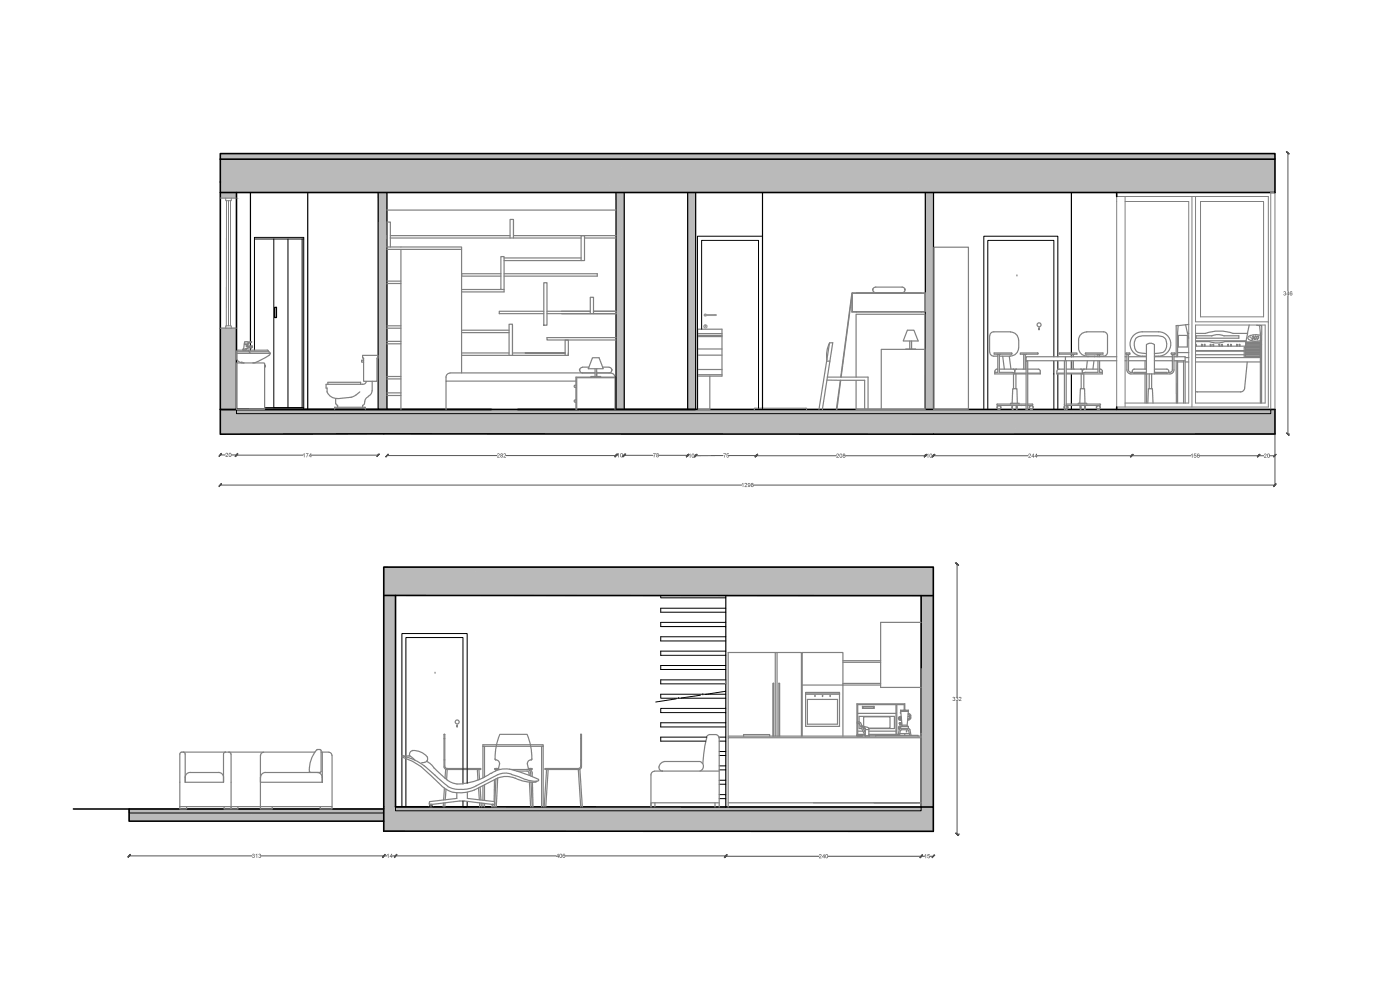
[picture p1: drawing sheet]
<svg xmlns="http://www.w3.org/2000/svg" width="297mm" height="210mm" viewBox="0 0 297 210" stroke-linecap="round" stroke-linejoin="round" font-family="sans-serif">
<g fill="#bababa" stroke="#bababa" stroke-width=".21">
<path d="M81.4 126.3h2.5z"/>
<path d="M81.4 120.3l116.6 6h-116.6z"/>
<path d="M81.4 120.3h116.6v6z"/>
<path d="M81.4 126.3h116.6z"/>
<path d="M195.4 126.3h2.6z"/>
<path d="M83.9 126.3h114.1z"/>
<path d="M81.4 126.3l2.5 44.8h-2.5z"/>
<path d="M81.4 126.3h2.5v44.8z"/>
<path d="M195.4 126.3l2.6 44.9h-2.6z"/>
<path d="M195.4 126.3h2.6v44.9z"/>
<path d="M81.4 171.1l72.6 .1z"/>
<path d="M81.4 176.3h116.6z"/>
<path d="M81.4 171.2l116.6 5.1h-116.6z"/>
<path d="M81.4 171.2h116.6v5.1z"/>
<path d="M269.6 86.9l.9 .8h-.9z"/>
<path d="M269.6 86.9h.9v.8z"/>
<path d="M50.2 86.9l219.4 .8h-219.4z"/>
<path d="M50.2 86.9h219.4v.8z"/>
<path d="M46.7 86.9l3.5 .8h-3.5z"/>
<path d="M46.7 86.9h3.5v.8z"/>
<path d="M46.7 87.7l223.8 4.3h-223.8z"/>
<path d="M46.7 87.7h223.8v4.3z"/>
<path d="M46.7 92.1h25.6z"/>
<path d="M81.4 92l189.1 .1z"/>
<path d="M46.7 92l25.6 .1z"/>
<path d="M46.7 92h34.7z"/>
<path d="M190.2 92.1h14.2z"/>
<path d="M110.1 92.1h94.3z"/>
<path d="M110.1 92.1h160.4z"/>
</g>
<path d="M81.4 92l116.6 .1M83.9 126.3v44.8l70.1 .1h41.4v-44.9" fill="none" stroke="#000" stroke-width=".34"/>
<g fill="none" stroke="#808080" stroke-width=".25">
<path d="M94.2 155.8v6.9l.1 .2 .4 .3M94.2 156.7h.2M94.4 155.8h-.2M94.4 155.8v6.7l.2 .4 7.3 .1 .1 .2h-7.5M102.5 158h12.7v.3h-12.7zM106 155.9a13.2 13.2 0 0 0-1 5.2l.2 .1a.76 .76 0 0 1 .8 .8M106 155.8h5.8M111.8 155.9l.7 2.1 .3 3M114.9 158.3v12.8M115.2 158.3v12.8M123.2 155.8v6.7l-.3 .4-7.3 .1M123.2 156.7h.2"/>
<path d="M123.2 155.8h.2M123.4 155.8v6.9l-.3 .4-.2 .1M184.3 154.6v1.5M195.4 141.8v29.4M94.2 161.2h.2M94.3 167.2l-.2 2.5M94.6 167.4l-.2 2.3M101.5 167.1l.2 2.6M101.9 166.9l.1 2.8M102.5 166.7v3M102.8 166.4v3.4M104.9 165.4l-.1 4.6"/>
<path d="M105.2 165.2l-.3 5.9M105.3 163h-.4v.2h.4v-.2h.5M105.6 165l-.3 6.1M105.7 163.2l-.6 .3M106 162l-.3 1.2M108.4 163.2h4.2M109.6 163.6h2.2l.4 .4M111.8 163.2a.76 .76 0 0 1 .8 .8v.6M111.8 162l.3 1.2a.76 .76 0 0 1 .8 .8M112.1 163h.5v.2M112.2 163.9l.1 .5M112.6 163h.3v.2h-.3"/>
<path d="M112.9 161l-.2 .2a.76 .76 0 0 0-.8 .8M112.9 163.9v.8M115.4 171.1l.6-7.9h.3l-.5 7.9M115.6 163.2h7.3M115.6 163.1v.1M123.2 171.1l-.5-7.9h.3l.5 7.9M123.2 161.2h.2M154.5 170.3h40.9h-10M172.6 170.3h21.8"/>
<circle cx="97" cy="153.1" r=".42"/>
</g>
<path d="M154 126.3v44.9" fill="none" stroke="#000" stroke-width=".25"/>
<path d="M98.2 163v-27.8h-12.1v35.9M98.2 163.2v3.1M99.1 163v-28.6h-13.8v36.7M99.1 170v1.1h-.9" fill="none" stroke="#000" stroke-width=".21"/>
<circle cx="97" cy="154" r=".17" fill="#808080"/>
<path d="M181.7 66.1h13.8M181.7 66.2h13.8M181.7 62.1h13.8M185.1 61.5h.1M185.8 60.9a.59 .59 0 0 0-.6 .6M196.3 79.6v7.3M92.3 142.8h.1M96.9 154h.1v.2z" fill="none" stroke="#808080" stroke-width=".25"/>
<g fill="#bababa" stroke="#bababa" stroke-width=".21">
<path d="M196.3 40.8l1.7 46.1h-1.7z"/>
<path d="M196.3 40.8h1.7v46.1z"/>
<path d="M145.9 40.8l1.7 46.1h-1.7z"/>
<path d="M145.9 40.8h1.7v46.1z"/>
<path d="M130.7 40.8l1.7 46.1h-1.7z"/>
<path d="M130.7 40.8h1.7v46.1z"/>
<path d="M80.2 40.8l1.9 46.1h-1.9z"/>
<path d="M80.2 40.8h1.9v46.1z"/>
<path d="M46.7 33.8l223.8 4.8h-223.8z"/>
<path d="M46.7 33.8h223.8v4.8z"/>
<path d="M46.7 38.6l223.8 2.2h-223.8z"/>
<path d="M46.7 38.6h223.8v2.2z"/>
<path d="M46.7 40.8l3.5 1.2h-3.5z"/>
<path d="M46.7 40.8h3.5v1.2z"/>
<path d="M46.7 69.6h3.5z"/>
<path d="M46.7 69.6l3.5 17.3h-3.5z"/>
<path d="M46.7 69.6h3.5v17.3z"/>
<path d="M27.4 171.6l54 2.6h-54z"/>
<path d="M27.4 171.6h54v2.6z"/>
</g>
<path d="M46.7 38.6v48.3h223.8M46.7 40.8h223.8M50.2 40.8v46.1h-3.5v5.2l34.7-.1M81.4 126.3v50h116.6v-5.1h-2.6M198 126.3v44.9M15.6 171.6h65.8" fill="none" stroke="#000" stroke-width=".34"/>
<path d="M269.6 40.8v46.1M270.5 40.8v46.1" fill="none" stroke="#808080" stroke-width=".21"/>
<path d="M147.6 40.8v46.1M227.3 40.8v34.1M227.3 75.2v.5M227.3 76.5v1.8M227.3 79.3v6.4M227.3 86v.9" fill="none" stroke="#000" stroke-width=".25"/>
<path d="M185.2 61.5a.59 .59 0 0 0 .6 .6h5.6a.67 .67 0 0 0 .6-.6M192 61.5h.1" fill="none" stroke="#808080" stroke-width=".25"/>
<path d="M180.7 66.2h1M180.8 62.2v3.9h.9M185.8 60.9h5.6a.59 .59 0 0 1 .6 .6M195.5 66.2h.8M195.5 66.1h.8" fill="none" stroke="#808080" stroke-width=".25"/>
<path d="M196.3 40.8v46.1M198 40.8v46.1" fill="none" stroke="#000" stroke-width=".25"/>
<path d="M270.5 92.1h-72.5M81.4 126.3h116.6" fill="none" stroke="#000" stroke-width=".34"/>
<path d="M269.6 40.8h.9" fill="none" stroke="#808080" stroke-width=".21"/>
<path d="M270.5 92.1v10.8M46.7 102.9h110.6M159.9 102.9h110.6" fill="none" stroke="#545454" stroke-width=".21"/>
<g fill="#545454" stroke="#545454" stroke-width=".21">
<path d="M47 102.6l-.5 .6zM47 102.6l-.5 .6z"/>
<path d="M270.2 103.1l.5-.5zM270.7 102.6l-.5 .6z"/>
</g>
<g fill="#545454">
<path d="M157.4 102.7l.3-.3v.9h-.1v-.7z"/>
<path d="M158 102.5a.33 .33 0 0 1 .5 .3 .33 .33 0 0 1-.4 .3l.4 .1v.1h-.6l.5-.6-.2-.1-.3 .1z"/>
<path d="M158.7 102.5a.38 .38 0 0 1 .5 .4 .38 .38 0 0 1-.6 .3h.4l.1-.3a.28 .28 0 0 1-.4 0 .28 .28 0 0 1 0-.4zM158.7 102.7a.2 .2 0 0 0 .4 0 .2 .2 0 0 0-.4 0z"/>
<path d="M159.4 102.5a.23 .23 0 0 1 .4 0 .23 .23 0 0 1-.1 .3 .26 .26 0 0 1 .1 .4 .26 .26 0 0 1-.4 0 .26 .26 0 0 1 .1-.4zM159.5 102.7a.12 .12 0 0 0 .2 0 .12 .12 0 0 0-.2 0zM159.4 103a.16 .16 0 0 0 .3 0 .16 .16 0 0 0-.3 0z"/>
</g>
<path d="M82.1 96.6h23.3M130.7 96.6h-23.3" fill="none" stroke="#545454" stroke-width=".21"/>
<g fill="#545454" stroke="#545454" stroke-width=".21">
<path d="M82.3 96.3l-.4 .6zM82.3 96.3l-.4 .6z"/>
<path d="M130.9 96.3l-.4 .6zM130.9 96.3l-.4 .6z"/>
</g>
<g fill="#545454">
<path d="M105.5 96.2a.33 .33 0 0 1 .5 .3 .33 .33 0 0 1-.4 .4h.4v.2h-.5l.4-.7-.2-.1-.2 .1z"/>
<path d="M106.9 96.2a.33 .33 0 0 1 .4 .3 .33 .33 0 0 1-.3 .4h.3v.2h-.5l.4-.7-.1-.1-.3 .1z"/>
<path d="M106.2 96.2a.23 .23 0 0 1 .4 0 .23 .23 0 0 1-.1 .4 .26 .26 0 0 1 .1 .4 .26 .26 0 0 1-.4 0 .26 .26 0 0 1 .1-.4zM106.3 96.4a.12 .12 0 0 0 .2 0 .12 .12 0 0 0-.2 0zM106.3 96.8a.16 .16 0 0 0 .3 0 .16 .16 0 0 0-.3 0z"/>
</g>
<path d="M160.4 96.6h.1M160.4 96.7h17M179.4 96.7h16.9M196.3 96.6h.1" fill="none" stroke="#545454" stroke-width=".21"/>
<g fill="#545454" stroke="#545454" stroke-width=".21">
<path d="M160.7 96.4l-.5 .5zM160.2 96.9l.5-.5z"/>
<path d="M196.6 96.4l-.5 .5zM196.6 96.4l-.5 .5z"/>
</g>
<g fill="#545454">
<path d="M177.5 96.3a.33 .33 0 0 1 .5 .2 .33 .33 0 0 1-.4 .4l.4 .1v.1h-.6l.4-.6-.1-.2-.3 .2z"/>
<path d="M178.2 96.3a.39 .39 0 0 1 .5 .4 .39 .39 0 0 1-.5 .3zM178.3 96.4v.6a.28 .28 0 0 0 .3-.4 .28 .28 0 0 0-.3-.2z"/>
<path d="M178.9 96.3a.23 .23 0 0 1 .3 0 .23 .23 0 0 1 0 .3 .26 .26 0 0 1 .1 .4 .26 .26 0 0 1-.4 0 .26 .26 0 0 1 0-.4zM178.9 96.4a.15 .15 0 0 0 .3 0 .15 .15 0 0 0-.3 0zM178.9 96.8a.16 .16 0 0 0 .3 0 .16 .16 0 0 0-.3 0z"/>
</g>
<path d="M198 96.6h.1M198 96.7h20.1M220.1 96.7h20M240.1 96.6h.1" fill="none" stroke="#545454" stroke-width=".21"/>
<g fill="#545454" stroke="#545454" stroke-width=".21">
<path d="M198.3 96.4l-.5 .5zM197.7 96.9l.6-.5z"/>
<path d="M239.8 96.9l.5-.5zM240.3 96.4l-.4 .5z"/>
</g>
<g fill="#545454">
<path d="M218.2 96.3a.33 .33 0 0 1 .5 .2 .33 .33 0 0 1-.4 .4l.4 .1v.1h-.6l.5-.6-.2-.2-.3 .2z"/>
<path d="M219.2 96.2l.2 .6-.1 .3h-.1v-.2h-.4zM219.2 96.4l-.3 .4h.3z"/>
<path d="M219.9 96.2l.2 .6-.1 .3h-.1v-.2h-.4zM219.9 96.4l-.3 .4h.3z"/>
</g>
<path d="M83.9 181.5l34 .1M119.9 181.6h34.1M154 181.5v.1" fill="none" stroke="#545454" stroke-width=".21"/>
<g fill="#545454" stroke="#545454" stroke-width=".21">
<path d="M84.2 181.3l-.5 .5zM84.2 181.3l-.5 .5z"/>
<path d="M153.7 181.8h.1l.4-.5zM154.2 181.3l-.4 .5z"/>
</g>
<g fill="#545454">
<path d="M118.4 181.1l.2 .5-.1 .4h-.1v-.2h-.4zM118.4 181.3l-.3 .3h.3z"/>
<path d="M118.7 181.2a.39 .39 0 0 1 .6 .3 .39 .39 0 0 1-.6 .4zM118.8 181.3l.1 .5a.28 .28 0 0 0 .2-.3 .28 .28 0 0 0-.3-.2z"/>
<path d="M119.4 181.2l.4-.1 .1 .2-.4-.1v.3a.29 .29 0 0 1 .4 .1 .29 .29 0 0 1-.2 .4 .29 .29 0 0 1-.4-.3zM119.5 181.7a.17 .17 0 0 0 .3 0 .17 .17 0 0 0-.3 0z"/>
</g>
<path d="M130.7 96.6h.1M130.7 96.6h.3M132.2 96.6h.2" fill="none" stroke="#545454" stroke-width=".21"/>
<g fill="#545454" stroke="#545454" stroke-width=".21">
<path d="M130.9 96.3l-.4 .5zM130.9 96.3l-.4 .5z"/>
<path d="M132.1 96.8l.5-.5zM132.6 96.3l-.4 .6z"/>
</g>
<g fill="#545454">
<path d="M131 96.3l.3-.2v.9h-.1v-.7z"/>
<path d="M131.6 96.2a.39 .39 0 0 1 .6 .4 .39 .39 0 0 1-.5 .3zM131.7 96.3l.1 .6a.28 .28 0 0 0 .2-.3 .28 .28 0 0 0-.3-.3z"/>
</g>
<path d="M196.3 96.6h.1M196.3 96.7h.3M197.8 96.7h.2M198 96.6h.1" fill="none" stroke="#545454" stroke-width=".21"/>
<g fill="#545454" stroke="#545454" stroke-width=".21">
<path d="M196.6 96.4l-.5 .5zM196.6 96.4l-.5 .5z"/>
<path d="M197.7 96.9l.6-.5zM198.3 96.4l-.5 .5z"/>
</g>
<g fill="#545454">
<path d="M196.6 96.4l.3-.2v.9h-.1v-.7z"/>
<path d="M197.3 96.3a.39 .39 0 0 1 .5 .4 .39 .39 0 0 1-.5 .3zM197.4 96.4v.6a.28 .28 0 0 0 .2-.4 .28 .28 0 0 0-.2-.2z"/>
</g>
<path d="M173.7 181.6l-19.7 .1M175.7 181.6h19.7M195.4 181.6v.1" fill="none" stroke="#545454" stroke-width=".21"/>
<g fill="#545454" stroke="#545454" stroke-width=".21">
<path d="M154.2 181.3l-.4 .6 .5-.5zM154.2 181.3l-.5 .6z"/>
<path d="M195.7 181.3l-.5 .6zM195.7 181.3l-.5 .6z"/>
</g>
<g fill="#545454">
<path d="M173.8 181.2a.33 .33 0 0 1 .5 .3 .33 .33 0 0 1-.4 .4h.4v.2h-.6l.5-.7-.2-.1-.3 .1z"/>
<path d="M174.8 181.2l.2 .5-.1 .4h-.1v-.3h-.4zM174.8 181.4l-.3 .3h.3z"/>
<path d="M175.2 181.3a.39 .39 0 0 1 .5 .3 .39 .39 0 0 1-.5 .4zM175.2 181.4l.1 .5a.28 .28 0 0 0 .2-.3 .28 .28 0 0 0-.3-.2z"/>
</g>
<path d="M240.1 96.6h.1M240.1 96.7h12.5M254.5 96.7h12.5M267 96.6h.1" fill="none" stroke="#545454" stroke-width=".21"/>
<g fill="#545454" stroke="#545454" stroke-width=".21">
<path d="M240.3 96.4l-.4 .5zM240.3 96.4l-.4 .5z"/>
<path d="M266.7 96.9l.6-.5zM267.3 96.4l-.5 .5z"/>
</g>
<g fill="#545454">
<path d="M252.6 96.4l.4-.2v.9h-.1v-.7z"/>
<path d="M253.3 96.2h.5v.1h-.4v.3a.29 .29 0 0 1 .4 .1 .29 .29 0 0 1-.2 .4 .29 .29 0 0 1-.4-.3l.2 .1a.18 .18 0 0 0 .2 0 .18 .18 0 0 0 0-.2 .18 .18 0 0 0-.2 0h-.2z"/>
<path d="M254 96.3l.3-.1 .2 .2h-.4l-.1 .2a.29 .29 0 0 1 .5 .1 .29 .29 0 0 1-.2 .4 .29 .29 0 0 1-.4-.2zM254 96.8a.2 .2 0 0 0 .4 0 .2 .2 0 0 0-.4 0z"/>
</g>
<path d="M145.9 40.8v46.1" fill="none" stroke="#000" stroke-width=".25"/>
<path d="M132.4 96.6h.1M132.4 96.6h6.1M139.8 96.6h6.1" fill="none" stroke="#545454" stroke-width=".21"/>
<g fill="#545454" stroke="#545454" stroke-width=".21">
<path d="M132.6 96.3l-.4 .6zM132.6 96.3l-.4 .6z"/>
<path d="M146.1 96.3l-.5 .6zM146.1 96.3l-.5 .6z"/>
</g>
<g fill="#545454">
<path d="M138.6 96.1h.5l-.3 .9h-.1v-.2l.3-.5h-.4z"/>
<path d="M139.3 96.2a.23 .23 0 0 1 .4 0 .23 .23 0 0 1-.1 .3 .26 .26 0 0 1 .1 .4 .26 .26 0 0 1-.4 0 .26 .26 0 0 1 .1-.4zM139.4 96.4a.12 .12 0 0 0 .2 0 .12 .12 0 0 0-.2 0zM139.3 96.7a.16 .16 0 0 0 .3 0 .16 .16 0 0 0-.3 0z"/>
</g>
<path d="M145.9 96.6h.1M145.9 96.7h.2M147.3 96.7h.3M147.6 96.6h.1" fill="none" stroke="#545454" stroke-width=".21"/>
<g fill="#545454" stroke="#545454" stroke-width=".21">
<path d="M146.1 96.4l-.5 .5zM146.1 96.4l-.5 .5z"/>
<path d="M147.3 96.9l.5-.5zM147.8 96.4l-.4 .5z"/>
</g>
<g fill="#545454">
<path d="M146.1 96.4l.4-.2v.9h-.2v-.7z"/>
<path d="M146.8 96.3a.39 .39 0 0 1 .6 .4 .39 .39 0 0 1-.6 .3zM146.9 96.4l.1 .6a.28 .28 0 0 0 .2-.4 .28 .28 0 0 0-.3-.2z"/>
</g>
<path d="M147.6 96.7h.1M153.4 96.6l-5.8 .1M154.6 96.6l5.8 .1" fill="none" stroke="#545454" stroke-width=".21"/>
<g fill="#545454" stroke="#545454" stroke-width=".21">
<path d="M147.8 96.4l-.4 .5zM147.8 96.4l-.4 .5z"/>
<path d="M160.2 96.8v.1l.5-.6zM160.7 96.3l-.5 .6z"/>
</g>
<g fill="#545454">
<path d="M153.5 96.2h.5l-.3 .9h-.1v-.3l.3-.5h-.4z"/>
<path d="M154.2 96.2h.4v.1h-.3l-.1 .2a.29 .29 0 0 1 .4 .2 .29 .29 0 0 1-.2 .4 .29 .29 0 0 1-.3-.3l.1 .1a.18 .18 0 0 0 .3 0 .18 .18 0 0 0 0-.3 .18 .18 0 0 0-.3 0h-.1z"/>
</g>
<path d="M46.7 96.5h1.1M50.2 96.5h-1.1" fill="none" stroke="#545454" stroke-width=".21"/>
<g fill="#545454" stroke="#545454" stroke-width=".21">
<path d="M49.9 96.8l.5-.6zM50.4 96.2l-.4 .6z"/>
<path d="M47 96.2l-.5 .6zM47 96.2l-.5 .6z"/>
</g>
<g fill="#545454">
<path d="M47.9 96.1a.33 .33 0 0 1 .5 .3 .33 .33 0 0 1-.4 .3l.4 .1v.1h-.6l.5-.6-.2-.1-.3 .1z"/>
<path d="M48.6 96.1a.39 .39 0 0 1 .5 .4 .39 .39 0 0 1-.5 .4zM48.7 96.2v.6a.28 .28 0 0 0 .3-.3 .28 .28 0 0 0-.3-.3z"/>
</g>
<path d="M267 96.6h.1M267 96.7h1.1M269.4 96.7h1.1M270.5 96.6h.1" fill="none" stroke="#545454" stroke-width=".21"/>
<g fill="#545454" stroke="#545454" stroke-width=".21">
<path d="M267.3 96.4l-.5 .5zM267.3 96.4l-.5 .5z"/>
<path d="M270.2 96.9l.5-.5zM270.7 96.4l-.5 .5z"/>
</g>
<g fill="#545454">
<path d="M268.2 96.3a.33 .33 0 0 1 .5 .2 .33 .33 0 0 1-.4 .4l.4 .1v.1h-.6l.5-.6-.2-.2-.3 .2z"/>
<path d="M268.9 96.3a.39 .39 0 0 1 .5 .4 .39 .39 0 0 1-.5 .3zM269 96.4v.6a.28 .28 0 0 0 .3-.4 .28 .28 0 0 0-.3-.2z"/>
</g>
<path d="M195.4 181.6h.7M198 181.6h-.7" fill="none" stroke="#545454" stroke-width=".21"/>
<g fill="#545454" stroke="#545454" stroke-width=".21">
<path d="M195.7 181.3l-.5 .6zM195.7 181.3l-.5 .6z"/>
<path d="M198.2 181.3l-.5 .6zM198.2 181.3l.1 .1-.6 .5z"/>
</g>
<g fill="#545454">
<path d="M196.1 181.4l.4-.2v.9h-.2v-.7z"/>
<path d="M196.8 181.2h.5v.1h-.4v.2a.29 .29 0 0 1 .4 .2 .29 .29 0 0 1-.2 .4 .29 .29 0 0 1-.4-.3l.2 .1a.18 .18 0 0 0 .2 0 .18 .18 0 0 0 0-.3 .18 .18 0 0 0-.2 0h-.2z"/>
</g>
<path d="M82.1 181.6h-.7M83.3 181.6h.6" fill="none" stroke="#545454" stroke-width=".21"/>
<g fill="#545454" stroke="#545454" stroke-width=".21">
<path d="M83.7 181.8l.5-.5zM84.2 181.3l-.5 .5z"/>
<path d="M81.7 181.3l-.5 .5zM81.7 181.3l-.5 .5z"/>
</g>
<g fill="#545454">
<path d="M82.1 181.3l.3-.2v.9h-.1v-.7z"/>
<path d="M83.1 181.1l.2 .5-.1 .4h-.1v-.2h-.4zM83.1 181.3l-.3 .3h.3z"/>
</g>
<path d="M46.7 33.8h223.8v7M46.7 33.8v-1.2h223.8v1.2M46.7 33.8v4.8M270.5 86.9v5.2M81.4 126.3v-6h116.6v6M27.4 171.6v2.6h54" fill="none" stroke="#000" stroke-width=".34"/>
<g fill="#bababa" stroke="#bababa" stroke-width=".21">
<path d="M46.7 32.6l223.8 1.2h-223.8z"/>
<path d="M46.7 32.6h223.8v1.2z"/>
</g>
<g fill="none" stroke="#808080" stroke-width=".25">
<path d="M148 79.8h5.2v-10h-5.2v17.1h2.6v-7.1M148 79.5h5.2M148 78.4h5.2M148 75.3h5.2M148 74h5.2M148 71.4h5.2M148 71.1h5.2M148 70.8h5.2M180.7 66.2v-3.4l-2.3 17.2M180.8 62.2h15.4v3.9M181.6 80v-13.3h14.6v20.2h-14.6v-6.2M196.3 66.1v-4h-15.6l-2.3 17.9"/>
<path d="M160 86.9l.2-.3h10.8l.1 .3M178.3 80.7l-.9 6.2M178.4 80.7l-.9 6.2M38.9 159.5l.2 .1 .2 .4v5.9h8.1v-5.9l.2-.4 .2-.1M48.6 159.5l.4 .5v11.1h-10.9M55.8 159.5l-17.4 .1-.3 .4v11.1M55.9 159.5h10.9M55.9 159.6a.63 .63 0 0 0-.6 .6M67.2 159.1l-1.1 1.8-.4 1.4-.1 1.4M67.3 159h.6M67.3 159l-.1 .1M67.9 159l.2 .2v4.4l-.2 .2"/>
<path d="M68.1 159.5h1.7M68.4 159.5v6.4v-1M69.8 159.6a.63 .63 0 0 1 .6 .6M38.1 171.1v.5h1.5v-.5M39.3 164.9a1.02 1.02 0 0 1 1-1h6.1a1.02 1.02 0 0 1 1 1M47.5 171.1v.5h1.5v-.5M49 171.1h6.2v.5h2.5v-.5M49 171.1v.5h1.5v-.5M55.2 160.2v10.9h15.2v.5h-2.5v-.5M55.2 164.9v1h13.2M65.7 163.7l.1 .1M67.3 163.9a1.02 1.02 0 0 1 1 1"/>
<path d="M67.9 163.9h-11.6a1.02 1.02 0 0 0-1 1M70.4 160.2v10.9"/>
<circle cx="220.4" cy="68.9" r=".42"/>
</g>
<path d="M223.6 75.7v-24.7h-14v35.9M223.6 76.6v10.3M224.4 75.7v-25.6h-15.7v36.8M224.4 76.6v1.8M224.4 79.3v7.6" fill="none" stroke="#000" stroke-width=".21"/>
<circle cx="220.4" cy="69.8" r=".17" fill="#808080"/>
<path d="M220.5 69.8h.1" fill="none" stroke="#808080" stroke-width=".25"/>
<g fill="none" stroke="#808080" stroke-width=".25">
<path d="M198.1 52.4h7.3v34.4h-7.3zM215.7 58.5h.1M209.9 71.2v3.5M210 74.7a.85 .85 0 0 0 .8 .8h.9M210.9 74.9h3.7l.1 .1-.1 .1h-3.7zM211 78.7v.6h6.7M211.5 75.1l.1 .1M211.6 75.2h.5M211.7 78.3a.46 .46 0 0 0-.6 .4M211.7 75.2v3.8h-.7M212 75.2v3.8h2.8M212 78.3h5.7"/>
<path d="M212.2 75.1l-.1 .1M212.7 75.5l.4 2.8M214.1 75.5l.4 2.8M214.4 70.4h-3.6a.85 .85 0 0 0-.8 .8M214.4 70.4a1.69 1.69 0 0 1 1.7 1.7M214.8 79l2.9 .1M214.9 78.3l.4 .3M215 79.3v3.1M215.3 78.6v.7M215.5 79.3v3.1M215.6 78.3l-.3 .3M216.1 73.8a1.69 1.69 0 0 1-1.7 1.7h-2.4"/>
<path d="M216.1 72.1v1.7M217 75.1l.1 .1M217.1 75.2h.6M217.2 75.2v3.1M217.5 75.2v3.1M217.7 75.1v.1M218 76.5v10.4h-.3v-10.4h19.2M218 78.3h2.3l.3 .2 .1 .2v.6h-2.7M218 79.1h2.7M220.1 74.9h.1M220.1 74.9h-3.6v.2h3.6M220.1 74.9l.2 .1-.2 .1"/>
<path d="M220.4 69.7v.3zM224.2 78.7v.6h1.6M224.2 79.1h1.6M224.8 75.1l-.1-.1 .1-.1h3.7v.2h-3.7M225.8 78.3h-1.1l-.5 .4M225.8 76.5v10.4M226 75.7v.8M226.2 78.3h6.7M226.2 76.5v10.4M227.2 75.1l.1 .1M227.2 75.2h.6M227.4 76.5v1.8"/>
<path d="M227.4 75.2v.5M227.7 76.5v1.8M227.7 75.2v.5M227.9 75.1l-.1 .1M229.3 78.3l.3 .3M229.4 79.3v3.1M229.6 78.6v.7M229.9 79.3v3.1M230 78.3l-.3 .3M230.2 79l-.6 .1h-3.4M230.2 74.9h3.8v.2h-3.7zM230.5 70.4h3.6a.85 .85 0 0 1 .9 .8v3.5a.85 .85 0 0 1-.9 .8h-.8"/>
<path d="M230.5 70.4a1.69 1.69 0 0 0-1.7 1.7 3.1 3.1 0 0 0 .5 2.9l.8 .4 2.8 .1M230.7 76.5l-.2 1.8M230.8 75.5v.2M232.1 76.5l-.2 1.8M232.2 75.5v.2M232.8 75.1h.1M232.8 75.2h.5M232.9 76.5v2.5h-2.7M232.9 75.2v.5M233.3 78.3a.46 .46 0 0 1 .6 .4v.6h-7.7M233.3 76.5v2.5h.6M233.3 75.2v.5"/>
<path d="M233.4 75.1l-.1 .1M236.9 75.7h-19.2v.8M238.7 76.5h.4M238.7 75.7h.4M238.9 74.9h.7l.1 .2h-.9zM238.9 75.1l.1 .1M239 75.2h.6M239.1 75.2v3.3a.85 .85 0 0 0 .8 .8h8.3a.85 .85 0 0 0 .9-.8v-3.3M239.4 76.5h3.8M239.4 75.7h3.8M239.4 75.2v3.3l.3 .4 .6 .1M239.6 75.1l-.1 .1"/>
<path d="M240.6 79h2.6M242.9 76.5v1.8M242.9 79.3v6.2M243.2 75h-.5a1.96 1.96 0 0 1-1.9-1 1.96 1.96 0 0 1 .1-2.2l.6-.4 .8-.2h3.3a1.71 1.71 0 0 1 1.9 2.3 1.7 1.7 0 0 1-2.1 1.5h-.5M243.2 75.5a2.69 2.69 0 0 1-3-1 2.69 2.69 0 0 1 .1-3.1 2.58 2.58 0 0 1 2-1h3.5a2.58 2.58 0 0 1 2.6 2.6 2.58 2.58 0 0 1-2.6 2.5h-.9M243.2 78.3h-2.6a.42 .42 0 0 0-.4 .4 .42 .42 0 0 0 .4 .4h2.6M243.2 73.1v6.2M243.2 73.1a1.27 1.27 0 0 1 1.7 0M243.3 79.3v6.2M243.8 79.3v3.1M244.3 79.3v3.1M244.9 78.3h2.6a.42 .42 0 0 1 .4 .4 .42 .42 0 0 1-.4 .4h-2.6"/>
<path d="M244.9 76.5h3.8M244.9 75.7h3.8M244.9 79h2.6M244.9 73.1v6.2M248.5 74.9h.7l.1 .2h-.8zM248.5 75.1l.1 .1M248.6 75.2h.6M248.7 75.2v3.3a.61 .61 0 0 1-.8 .5M249.1 76.5h2.3M249.1 75.7h2.3v9.8M249.2 75.1l-.1 .1M249.5 76.5l.1 9"/>
<path d="M249.8 74.8h2.4M249.8 76.5v9M249.8 76.8h1.3M249.9 69l-.1 6.7M249.9 69l-.4 .1v6.6M250 71.1h1.9v2.5h-1.9zM251.1 76.5v9M251.4 76.8h.8M251.4 75.8h.8M251.5 68.9l.4 1.8h.3M251.9 70.7l.3 1.1M252.2 68.8l-2.3 .3"/>
<path d="M253.6 72.5l3-.1 1.6 .4 1.6-.4 4.5 .1M253.6 73.1h.2v.3h-.2h13.8M253.6 70.7h2.1M253.6 75.3h10.4M253.6 72.3h10.7M253.6 74.5h10.4M253.6 74.4h10.4M253.6 76.8h13.8M253.6 75.8h13.8M254.9 73.1h.2v.3h-.2zM255.5 73.1h.2v.3h-.2zM256.8 73.1h.1v.3h-.1z"/>
<path d="M257 71.3l1.4-.3 1.3 .3M257.1 71.2h-3.4v.5h9.1v-.5h-3.1M257.3 73.1h.2v.3h-.2zM258.6 73.1h.2v.3h-.2zM259.2 73.1h.1v.3h-.1zM260.5 73.1h.1v.3h-.1zM261.1 73.1h.1v.3h-.1zM262.3 73.1h.2v.3h-.2zM262.9 73.1h.2v.3h-.2zM264.2 73.6h-.2v2.2M264.2 75.2h3.2M264.2 75.6h3.2"/>
<path d="M264.2 73.6v2.2M264.2 73.7h3.2M264.2 74h3.2M264.2 74.3h3.2M264.2 74.6h3.2M264.2 74.9h3.2M264.2 73.2h3.2M264.2 73.5h3.2M264.2 73.8h3.2M264.2 74.1h3.2M264.2 74.4h3.2M264.2 74.7h3.2"/>
<path d="M264.2 75h3.2M264.2 75.3h3.2M264.2 72.8h3.2M264.2 73.1h3.2M264.2 72.6h3.2M264.2 72.9h3.2M264.3 72.5h3.1M264.6 76.8l-.6 5.6a.85 .85 0 0 1-.8 .7l-9.6-.1M264.6 70.7h-3a8.7 8.7 0 0 0-5.9 0M264.7 70.7l-.5 2.9M265 68.9l-.4 1.8M265.2 71.7h.1"/>
<path d="M265.8 71.3a.35 .35 0 0 1 .2 .4 .35 .35 0 0 1-.4 .3v-.2zM266.2 71.4h.1a.32 .32 0 0 1 .3 .3 .32 .32 0 0 1-.4 .3h-.1zM266.6 69l.6 .1M266.7 71.4l.2-.1a.42 .42 0 0 1-.2 .7zM267.2 69l.5 .1-.1 16.4M267.2 69l.2 1.7v14.8M267.4 71.1a2.61 2.61 0 0 0-2.7 .5 1.7 1.7 0 0 0 2.1 .7l.6-.1M186.9 86.9v-12.8h9.3v12.8M211.6 86h6.1M214.4 85.7v-.2h1.8v.2M214.7 85.5l.1-3.1h.9l.1 3.1M214.8 86.9l-.1-.5 .1-.4v.7l.1 .2"/>
<path d="M215.6 86h.2a.51 .51 0 0 1-.2 .8zM217.7 85.7h-6.1l-.1 .1 .1 .2M218 85.7h1l.1 .1-.1 .2M218 86h1M225.8 86.1v.6M225.8 85.8v.1M225.9 86.2v.5M226.2 86.8a.4 .4 0 0 0 .3-.4 .4 .4 0 0 0-.3-.4 .42 .42 0 0 1 .4 .4 .42 .42 0 0 1-.4 .5M226.2 85.7h7.1l.2 .1-.2 .2M226.2 86h7.1M228.7 85.7v-.2h1.9v.2M229.1 85.5l.1-3.1h.9l.1 3.1"/>
<path d="M229.2 86h.1a.48 .48 0 0 1-.1 .8zM230 86l.2 .2-.1 .7 .1-.7zM243.5 85.5l.1-3.1h.9l.1 3.1"/>
<circle cx="211.9" cy="86.4" r=".42"/>
<circle cx="211.9" cy="86.4" r=".38"/>
<circle cx="218.8" cy="86.4" r=".42"/>
<circle cx="218.8" cy="86.4" r=".38"/>
<circle cx="233" cy="86.4" r=".42"/>
<circle cx="233" cy="86.4" r=".38"/>
</g>
<path d="M238.7 41.7v44.6M238.7 42.7h13.5v42.8h-13.5M252.9 41.7v44.6M253.6 41.7v26.6h15.5v18h-32.2v-44.6h32.2v26.6M254.7 42.7h13.4v24.5h-13.4zM253.6 68.9h14.8v16.6h-14.8z" fill="none" stroke="#808080" stroke-width=".21"/>
<path d="M236.9 40.8v.9M236.9 86.3v.6" fill="none" stroke="#000" stroke-width=".34"/>
<path d="M148.8 69.8v-18.8h12.1v35.6M161.8 86.6v-36.5h-13.8v36.8" fill="none" stroke="#000" stroke-width=".21"/>
<path d="M161.8 40.8v45.8" fill="none" stroke="#000" stroke-width=".25"/>
<g fill="none" stroke="#989898" stroke-width=".25">
<path d="M149.5 66.8h2.4l-2.3 .1zM151.6 66.7v.2"/>
<circle cx="149.7" cy="69.2" r=".34"/>
</g>
<circle cx="149.7" cy="69.2" r=".17" fill="#989898"/>
<path d="M149.8 66.8l-.3-.2-.1 .3 .3 .1 .1-.1" fill="none" stroke="#989898" stroke-width=".25"/>
<path d="M80.2 40.8v46.1M82.1 40.8v46.1" fill="none" stroke="#000" stroke-width=".25"/>
<g fill="none" stroke="#808080" stroke-width=".25">
<path d="M122.9 78.5h.1M123.6 77.9h1.3M123.6 77.9a.59 .59 0 0 0-.6 .6M125.7 75.9h1.4l.9 2.3h-3.2zM126.2 79.1h-30.7a.85 .85 0 0 0-.9 .9v.8M126.2 78.2v1.7M126.6 78.2v1.7h.8v.1M126.6 78.9v1h-1.2v.1M126.6 79.1h3a.85 .85 0 0 1 .8 .9M175.3 76.6h.8M175.5 80h8.7v6.9M176 72.8l-.6 1.7v1.8"/>
<path d="M192.5 70h1.4l.9 2.3h-3.2zM193 72.3v1.7l-.8 .1M193 74l1.2 .1M193.4 72.3v1.7M122.2 80.8h-27.6v6.1M122.2 86.9v-6.9h8.4v6.9M122.3 86.9v-6.8h8.2v6.8M173.7 86.9l2.3-14.2h.7l-2.2 14.2M175.4 80.6l8 .1v6.2"/>
</g>
<path d="M123 78.5a.59 .59 0 0 0 .6 .6h2.6M129.8 78.5h.1M129.8 78.5a.59 .59 0 0 1-.6 .6h-2.6" fill="none" stroke="#808080" stroke-width=".25"/>
<g fill="none" stroke="#808080" stroke-width=".25">
<path d="M82.1 44.6h48.6M82.1 59.6h3M82.1 50v.5M82.1 52.9h15.8M82.8 52.4v-5.3h-.7v5.3h15.8v26.7M82.8 50.5h40.5M82.8 50h25.4M85.1 52.9v34M106.3 58.1h-8.4v.5h8.4M106.9 58.1h19.8v.5h-19.8M106.9 55.3h16.4M106.9 54.7h16.4"/>
<path d="M108.2 50.5v-3.9h.7v3.9M108.9 50h21.8M115.4 60h.6v9h-.6zM123.3 50h.7v5.3h-.7zM124 50.5h6.7M50.2 74.5v1.7a1.42 1.42 0 0 0 1.1 .7M50.2 74.6h6.8M51.3 76.9h.1M51.7 77h2M52.6 74.3l.2 .2M52.9 74.5v.2M52.9 74.7l.3 .2"/>
<path d="M53.7 77h2.2l.2 .1v.3l.2 .2v.2l-.2-.3v9.3l-.4 .1M54.1 76.9l-.4 .1M56.1 77.4v.1M56.9 74.5l-.2-.2h-6.2l-.3 .2M56.9 74.5l.1 .1M57.1 74.7l.2 .3h-7.1M57.3 75l-.1 .3-.6 .4-2.5 1.3M76.9 75.4h3.3v.6h-.2v4.9h-2.9v-4.9h-.2zM77.1 76.4h-.4v.4h.4M82.1 79.9h3M82.1 72.9h3M82.1 72.4h3"/>
<path d="M82.1 69.6h3M82.1 69.1h3M82.1 60.1h3M97.9 61.4h9v-7h-.6v7M97.9 74.9h10.1M97.9 70h10.1M97.9 70.6h10.1M106.9 61.4v.5h-9M108 75.4v-6.6h.7v6.6M108.7 74.9h11.2h-8.5M115.4 66h-9.5v.5h9.5M116 66.5h14.7h-11.6"/>
<path d="M116 66h9.2M119.9 75.4v-3.3h.7v3.3M120.6 74.9v.5h-22.7M125.2 66.5v-3.4h.7v3.4M127.9 77.9h1.3M129.2 77.9a.59 .59 0 0 1 .6 .6M130.7 66h-4.8h4.8v.5M130.7 71.6h-14.7v.5h14.7M69.6 81.5v-.4h6.9v.4M71 86.8v-.4h6.5v.4M71.2 84.6l.1 1.2 .3 .2M71.6 86v.4"/>
<path d="M75.5 83.8l-1 .5-2.9 .3M76.3 83.1l-.7 .7M76.9 86v.4M77.3 85.2v.6l-.4 .2M77.7 80.9a.72 .72 0 0 1-.8 .6h-7.7v.8h.2a1.99 1.99 0 0 0 2.2 2.2M78.2 84.1a1.19 1.19 0 0 0-.8 1.1M78.9 82.9a1.19 1.19 0 0 1-.8 1.1M79 80.9v2M82.1 83.9h3M82.1 83.3h3M82.1 80.4h3M122.2 81.7l-.4 .1v.2l.4 .2"/>
<path d="M122.2 84.9l-.4 .1v.1l.4 .2"/>
</g>
<path d="M53.1 40.8v31.7M65.3 40.8v46.1M130.7 40.8v46.1M132.4 40.8v46.1M53.1 72.7v.7M53.1 73.7v.6" fill="none" stroke="#000" stroke-width=".25"/>
<path d="M54 50.7h10.4M58.1 50.7v35.8h6v-35.8M61.1 50.7v35.8M54 74.3v-23.9h10.4v36.5M58.3 65.2h.4v2.2h-.4zM58.3 65.2l.3 .1v2h-.3zM50.2 86.9v.8h219.4v-.8M56.1 86.8h8.3M56.1 86.5h8.3M83.9 171.1v.9h111.5v-.8" fill="none" stroke="#000" stroke-width=".21"/>
<g fill="none" stroke="#808080" stroke-width=".25">
<path d="M51.3 76.9l.4 .1M51.5 74.3h.7M51.6 74l-.1 .2M51.6 74.2h.1M51.7 74l-.1 .1M51.7 77h-1.5v9.9h5.5M51.9 73l.6 .1M51.9 72.9h.1M51.9 73l-.2 .9M51.9 72.9v.1M52.2 73.2v.2M52.2 72.5h-.2l-.2 .3"/>
<path d="M52.3 72.5h.3M52.3 73l.4-.3 .6-.1-.5 .2-.2 .3M52.4 73.9l.8-.1 .3-.2-1.9 .5M52.4 73.9l-.2 .4M52.5 73.2h.1M52.5 73.1h.1M52.5 73.2l.1 .2h1h-1.4M52.6 73.1h-.1M53.4 72.5v.1M53.4 73.8h-.1M53.4 72.5h-.8M53.4 73.6l-.3 .1"/>
<path d="M53.5 73.4v.2M164.5 138.4v17.8M164.8 138.4v17.8M154.5 156.2v-17.8h15.5v17.8M164 156.2v-11.3h.1v11.3M165.2 156.2v-11.3h.2v11.3M170.2 156.2v-17.8h8.6v17.8M170.9 147h7.2M170.9 147.3h7.2M174.5 148.4h-3.2v5.2h6.4v-5.2M178.1 146.9h-7.2v7.2M185.8 156.2v-.2h9v.2"/>
<path d="M195.4 156.5h-40.9v14.7M195.4 156.2h-40.9v.3"/>
</g>
<path d="M47.9 42v.6h1.2v-.6M48.1 42.6l-.1 26.5M48.5 42.6v26.5M48.9 42.6v26.5M46.7 69.6h3.5M47.9 69.6v-.5h1.2v.5" fill="none" stroke="#808080" stroke-width=".21"/>
<g fill="#808080">
<circle cx="174.5" cy="147.7" r=".17"/>
<circle cx="172.9" cy="147.7" r=".17"/>
<circle cx="176.1" cy="147.7" r=".17"/>
</g>
<g fill="none" stroke="#808080" stroke-width=".25">
<path d="M186.8 132v13.8M170.2 145.3h16.6M174.5 148.4h3.2M178.1 146.9v7.2h-7.2M178.8 140.1h8M178.8 140.5h8M178.8 145h8M181.9 153.1v.4h.3M181.9 153.1l.7 .2M182.2 153.4l1.4 2.7 .8 .1M182.6 153.3l.3 .7M182.8 154l1.3 .3 .2 .3"/>
<path d="M182.8 154l.8 .5v.3M183 154.2l.6 1.2M184.3 154.8h-.7v1.4M190.9 155.6h2M191 155l-.2 1M191 154.5l-.2 .3-.3 1.2M191.1 150.9l.3 3.2M191.1 150.9h1.6M191.1 150.8v.1M191.4 153.8h1.1M191.8 150.6l.1-.1 .1 .1M192.5 154.8h-1.2l-.3 .2"/>
<path d="M192.6 152h.4M192.7 151.4a.48 .48 0 0 1 .5 .4v.5a.52 .52 0 0 1-.7 .4M192.7 151.6l.2 .1 .1 .6-.1 .1-.4 .1M192.7 154.5v-.4h-1.6v.4h1.6M192.7 150.9l-.2 3.2M192.7 150.8h-1.6v-.2h1.6v.3M192.7 154.5l.3 .3M193 154.8l.3 1.2"/>
</g>
<circle cx="192.3" cy="155.2" r=".17" fill="#808080"/>
<g fill="none" stroke="#808080" stroke-width=".25">
<path d="M186.8 132h8.6M87.6 159.2a3.9 3.9 0 0 1 3 1.3M87.6 159.2h-.1a.8 .8 0 0 0-.6 1.1M102.5 158.3v6.7M102.8 158.3v6.6M149.9 156.4l.3-.4a2.65 2.65 0 0 1 1.9-.1l.4 .4v.3M149.9 156.4l-.4 1.8-.4 3.8M152.6 156.6v14.6M154 144.2v.9M157.7 156.2v-.4h5.6v.4M181.8 155.9h1.2v.3h-1.2zM181.8 155.9h1.7"/>
<path d="M182 153.1v-3.6h8.1v6.3h-5.8M182 153.5v2.3h1.4M182 155.1h1.1M182 151.3h8.1M182.2 153.5v1h.6M182.2 153.1v-1.1h7.5v2.5h-5.4M183 149.8h2.4v.5h-2.4zM183 149.8v.4h2.4v-.3h-2.4M183 150.2v.1M183.1 154.5h.5M183.2 154.1v-2.1h5.6v2.5h-4.5M183.2 154.3v.2h.4"/>
<path d="M183.4 155.1h.2M184.3 155.9h6.5M184.3 155.1h5.8M185.4 150.2v.1M185.4 149.8v.1M186.8 145.8h8.6M190.8 153.4h.5v.2h-.5v-.2h.4v.2h-.4zM190.8 153.4h.4v.1h-.4zM190.8 152.5l.4-.2zM191 151.3h.1M191.1 154.3l-.3 .2 .3-.1M191.1 154.1l-.3 .2v.3"/>
<path d="M191.2 152a.42 .42 0 0 0-.6 .4 .42 .42 0 0 0 .6 .4M191.2 154.8h-.1M191.2 152.2l-.2-.1-.2 .3 .1 .2h.3M191.3 154.1a.42 .42 0 0 0-.6 0 .42 .42 0 0 0 .1 .6M191.8 150.5v-1h-1.6v6.3h.6M191.9 150.5v-1.2h-10.1v6.6M191.9 155.6v.3M192.5 154.8l.3 .2 .2 1M85.5 160.7l-.2-.2 .1-.2 2.9 1.1 1.7 1.1M85.6 160.7l1.9 .8 1.8 1.1 4.3 4.1M86.9 160.3l-1.2 .1M86.9 160.3l1.1 .9"/>
<path d="M90 162.5l2.2 1.9M90 161.7l-.5 .1M90.5 161.5l.8 .5 .8 1M90.6 160.5v.8M91 171.1h.8M91.2 170.6h.5h-.5M92.1 162.9l.5 .5a10.8 10.8 0 0 0 3.9 2.8l.5 .1M92.2 164.4l2.8 2.4M93.6 166.7l1.2 .8 1.3 .6M94.1 170.3l-.1 .8M94.4 170.3v.8M94.5 163.2l-.1 1.9"/>
<path d="M94.9 163.2l-.2 2.2M95 166.8l1.3 .5 1.5 .1M96.9 168.2v1.2l-5.7 .6-.1 .5 .1 .1v.3M98.3 166.3h-1.4M99.1 168v1.4l5.8 .6 .1 .5-.2 .1v.3l.2 .2h-.8l.2-.2v-.3h.4a30.6 30.6 0 0 0-13.2 0v.3M100.6 167.6l-2.5 .6-1.9-.1M101.3 163.2l.1 2.3M101.6 163.2l.1 2.2M101.7 170.3l.1 .8M102.1 170.3v.8M102.5 170.4v.7M102.8 170.4v.7"/>
<path d="M104.2 164a12.4 12.4 0 0 1-5.9 2.2M105.5 165.1l-4.9 2.5M105.6 164.3l-5.1 2.6-1.6 .5h-1.1M106 163.2h-.7M108.1 163.2h-1.8l-1.1 .3-1 .6M108.1 163.1l2.1 .6 4 1.6M108.5 164.3l3 1.1M108.5 164.2l-1.4-.2-1.5 .3M109.3 165.1l2.4 .7 2 .1M111.5 165.3l.9 .3 1.4 .1-.1 .2M112.3 165.9l.3 5.2M112.7 165.9l.2 5.2"/>
<path d="M112.9 165.9l.2 5.2M138.9 163.6h13.7M138.9 163.6a.76 .76 0 0 0-.8 .8v6.8v-.9h14.5M138.9 170.3v.9M148.5 161.5h-7.4a1.15 1.15 0 0 0-1.1 .6 1.15 1.15 0 0 0 .2 1.4l.4 .1M148.5 161.5a1.06 1.06 0 0 1 .7 1 1.06 1.06 0 0 1-.7 1.1M151.7 170.3v.9"/>
</g>
<g fill="none" stroke="#000" stroke-width=".21">
<path d="M140.2 126.3v.5h13.8M154 129h-13.8v.9h13.8M154 132h-13.8v.9h13.8M154 135.1h-13.8v.9h13.8M154 138.1h-13.8v.9h13.8M143.5 148.2l-4.4 .7M144 148.2h.1M148.6 147.5l-4.1 .6M149.1 147.4h.1M149.9 156.4h-9.7v.8h9.5M152.5 156.4h1.5M152.6 159.4h1.4"/>
<path d="M152.6 157.2h1.4M154 147.3h-13.8v.8h13.8M154 150.3h-13.8v.9h13.8M154 141.2h-13.8v.8h13.8M154 144.2h-13.8v.9h13.8M154 153.3h-13.8v.9h13.8M154 146.6l-4.4 .7M27.4 171.6v.9h54M98.2 169.9v1.2M99.1 163.2v2.9M152.6 168.6h1.4M152.6 169.4h1.4"/>
<path d="M152.6 166.4h1.4M152.6 165.5h1.4M152.6 163.3h1.4M152.6 162.5h1.4M152.6 160.3h1.4"/>
</g>
<path d="M46.7 42h3.5" fill="none" stroke="#808080" stroke-width=".21"/>
<path d="M90.6 161.3l-.6 .4M105.5 165.1l1.1-.3 1.1-.1 1.6 .4" fill="none" stroke="#808080" stroke-width=".26"/>
<path d="M91.2 170.9l-.2 .2M91.6 170.9l.2 .2" fill="none" stroke="#000" stroke-width=".25"/>
<path d="M114.2 165.3v.3l-.4 .1" fill="none" stroke="#808080" stroke-width=".27"/>
<path d="M53.5 181.6h-26.1M55.4 181.6h26" fill="none" stroke="#545454" stroke-width=".21"/>
<g fill="#545454" stroke="#545454" stroke-width=".21">
<path d="M81.2 181.8l.5-.5zM81.7 181.3l-.5 .5z"/>
<path d="M27.6 181.3l-.4 .5zM27.1 181.8l.5-.5-.4 .5z"/>
</g>
<g fill="#545454">
<path d="M53.6 181.1l.3 .1v.3a.28 .28 0 0 1 0 .5 .28 .28 0 0 1-.4-.3l.1 .1a.17 .17 0 0 0 .3-.1 .17 .17 0 0 0-.2-.1l.2-.3h-.4z"/>
<path d="M54.2 181.3l.4-.2v.9h-.2v-.7z"/>
<path d="M54.9 181.1l.4 .1-.1 .3a.28 .28 0 0 1 0 .5 .28 .28 0 0 1-.4-.3l.2 .1a.17 .17 0 0 0 .3-.1 .17 .17 0 0 0-.3-.1l.2-.3h-.4z"/>
</g>
<path d="M50.2 96.5h.1M50.2 96.5h14.1M66.1 96.5h14.1M80.2 96.5h.1" fill="none" stroke="#545454" stroke-width=".21"/>
<g fill="#545454" stroke="#545454" stroke-width=".21">
<path d="M50.4 96.3l-.5 .5zM50.4 96.3l-.5 .5z"/>
<path d="M79.9 96.8l.5-.5zM80.4 96.3l-.4 .5z"/>
</g>
<g fill="#545454">
<path d="M64.3 96.3l.3-.2v.9h-.1v-.7z"/>
<path d="M64.9 96.1h.5l-.3 .9h-.1l.1-.2 .2-.5h-.4z"/>
<path d="M65.9 96.1l.2 .6-.1 .3h-.1v-.2h-.4zM65.9 96.3l-.3 .4h.3z"/>
</g>
<path d="M273.2 32.5h.1M273.2 32.5v29.3M273.2 62.7v29.4M273.2 92.1h.4" fill="none" stroke="#545454" stroke-width=".21"/>
<g fill="#545454" stroke="#545454" stroke-width=".21">
<path d="M272.9 32.2l.6 .5zM272.9 32.2l.6 .5z"/>
<path d="M273 91.8l.5 .5zM272.9 91.8l.6 .5z"/>
</g>
<g fill="#545454">
<path d="M272.3 61.9h.4v.3a.28 .28 0 0 1 0 .5 .29 .29 0 0 1-.5-.3l.2 .1a.17 .17 0 0 0 .3-.1 .17 .17 0 0 0-.2-.1l.2-.3h-.5z"/>
<path d="M273.3 61.8l.2 .5-.1 .4h-.1v-.2h-.4zM273.3 62l-.3 .3h.3z"/>
<path d="M273.7 61.9l.3-.1 .2 .2-.4-.1-.1 .3a.29 .29 0 0 1 .4 .1 .29 .29 0 0 1-.1 .4 .29 .29 0 0 1-.4-.2zM273.7 62.4a.2 .2 0 0 0 .4 0 .2 .2 0 0 0-.4 0z"/>
</g>
<path d="M203 119.7v28.2M203 148.7v28.2M203 176.9h.6" fill="none" stroke="#545454" stroke-width=".21"/>
<g fill="#545454" stroke="#545454" stroke-width=".21">
<path d="M202.7 119.4l.6 .5zM202.7 119.4l.6 .5z"/>
<path d="M202.8 176.6l-.1 .1 .6 .5zM202.7 176.7l.6 .5z"/>
</g>
<g fill="#545454">
<path d="M202.2 147.9h.3v.3a.28 .28 0 0 1 0 .5 .28 .28 0 0 1-.4-.3l.1 .1a.17 .17 0 0 0 .3 0 .17 .17 0 0 0-.2-.2l.2-.3h-.4z"/>
<path d="M202.8 147.9h.4v.3a.28 .28 0 0 1-.1 .5 .28 .28 0 0 1-.4-.3l.2 .1a.17 .17 0 0 0 .3 0 .17 .17 0 0 0-.2-.2l.1-.3h-.4z"/>
<path d="M203.5 147.9a.33 .33 0 0 1 .4 .2 .33 .33 0 0 1-.3 .4l.3 .1v.1h-.5l.4-.6-.1-.2-.3 .2z"/>
</g>
</svg>
